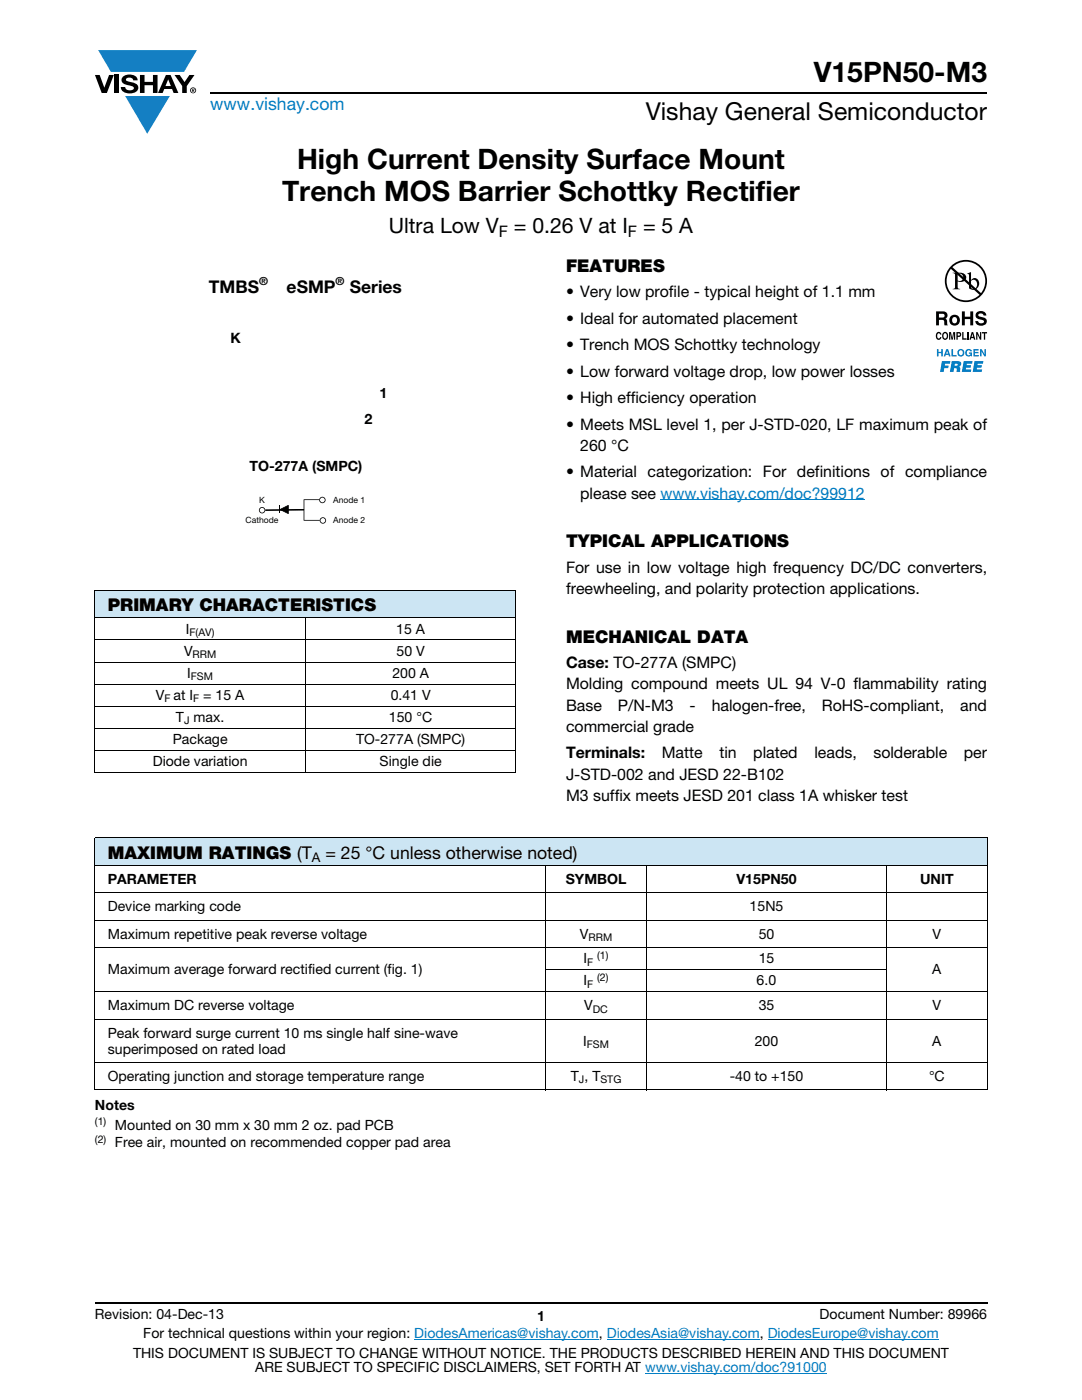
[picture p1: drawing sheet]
<svg xmlns="http://www.w3.org/2000/svg" width="216mm" height="279mm" viewBox="0 0 216 279" stroke-linecap="round" stroke-linejoin="round" font-family="sans-serif">
<defs><g id="words">
<g font-size="5.6">
<text x="162.4" y="16.4">V15PN50-M3</text>
<text x="59.3" y="33.8">High Current Density Surface Mount</text>
<text x="56.3" y="40.1">Trench MOS Barrier Schottky Rectifier</text>
</g>
<text font-size="4.9" x="128.8" y="24">Vishay General Semiconductor</text>
<g font-size="4.2">
<text x="77.6" y="46.5">Ultra Low V</text>
<text x="102.5" y="46.5">= 0.26 V at I</text>
<text x="128.3" y="46.5">= 5 A</text>
</g>
<text font-size="3.5" fill="#007ec4" x="42" y="21.9">www.vishay.com</text>
<g font-size="3.5">
<text x="41.7" y="58.5">TMBS</text>
<text x="57.2" y="58.5">eSMP</text>
<text x="69.8" y="58.5">Series</text>
<text x="112.9" y="54.2">FEATURES</text>
<text x="112.9" y="109.3">TYPICAL APPLICATIONS</text>
<text x="21.5" y="121.9">PRIMARY CHARACTERISTICS</text>
<text x="112.9" y="128.3">MECHANICAL DATA</text>
<text x="21.5" y="171.3">MAXIMUM RATINGS (T</text>
<text x="64.9" y="171.3">= 25 °C unless otherwise noted)</text>
</g>
<g font-size="3.2">
<text x="99.5" y="47.2">F</text>
<text x="125.3" y="47.2">F</text>
<text x="112.9" y="59.3">• Very low profile - typical height of 1.1 mm</text>
<text x="112.9" y="64.6">• Ideal for automated placement</text>
<text x="112.9" y="69.9">• Trench MOS Schottky technology</text>
<text x="112.9" y="75.2">• Low forward voltage drop, low power losses</text>
<text x="112.9" y="80.5">• High efficiency operation</text>
<text x="112.9" y="85.7">• Meets MSL level 1, per J-STD-020, LF maximum peak of</text>
<text x="115.8" y="90">260 °C</text>
<text x="112.9" y="95.3">• Material categorization: For definitions of compliance</text>
<text x="115.8" y="99.5">please see www.vishay.com/doc?99912</text>
<text x="112.9" y="114.3">For use in low voltage high frequency DC/DC converters,</text>
<text x="112.9" y="118.6">freewheeling, and polarity protection applications.</text>
<text x="112.9" y="133.4">Case: TO-277A (SMPC)</text>
<text x="112.9" y="137.6">Molding compound meets UL 94 V-0 flammability rating</text>
<text x="112.9" y="141.8">Base</text>
<text x="123.3" y="141.8">P/N-M3</text>
<text x="137.6" y="141.8">-</text>
<text x="142" y="141.8">halogen-free,</text>
<text x="164" y="141.8">RoHS-compliant,</text>
<text x="191.6" y="141.8">and</text>
<text x="112.9" y="146.1">commercial grade</text>
<text x="112.9" y="151.4">Terminals:</text>
<text x="112.9" y="155.6">J-STD-002 and JESD 22-B102</text>
<text x="132" y="151.4">Matte</text>
<text x="143.5" y="151.4">tin</text>
<text x="150.3" y="151.4">plated</text>
<text x="162.5" y="151.4">leads,</text>
<text x="174.3" y="151.4">solderable</text>
<text x="192.3" y="151.4">per</text>
<text x="112.9" y="159.8">M3 suffix meets JESD 201 class 1A whisker test</text>
</g>
<g font-size="2.9">
<text x="46" y="68.4">K</text>
<text x="75.7" y="79.4">1</text>
<text x="72.7" y="84.6">2</text>
</g>
<g font-size="2.8">
<text x="49.8" y="94">TO-277A (SMPC)</text>
<text x="36.7" y="130.8">V</text>
<text x="37.1" y="126.4">I</text>
<text x="79.1" y="126.4">15 A</text>
<text x="79.1" y="130.8">50 V</text>
<text x="37.4" y="135.2">I</text>
<text x="78.3" y="135.2">200 A</text>
<text x="31.1" y="139.7">V at I</text>
<text x="40.6" y="139.7">= 15 A</text>
<text x="78" y="139.7">0.41 V</text>
<text x="34.5" y="148.5">Package</text>
<text x="35.1" y="144.1">T max.</text>
<text x="71" y="148.5">TO-277A (SMPC)</text>
<text x="77.6" y="144.1">150 °C</text>
<text x="30.5" y="152.9">Diode variation</text>
<text x="75.8" y="152.9">Single die</text>
<text x="21.5" y="176.4">PARAMETER</text>
<text x="112.9" y="176.4">SYMBOL</text>
<text x="146.9" y="176.4">V15PN50</text>
<text x="183.6" y="176.4">UNIT</text>
<text x="21.5" y="181.8">Device marking code</text>
<text x="149.6" y="181.8">15N5</text>
<text x="21.5" y="187.3">Maximum repetitive peak reverse voltage</text>
<text x="115.7" y="187.3">V</text>
<text x="151.4" y="187.3">50</text>
<text x="186.1" y="187.3">V</text>
<text x="21.5" y="194.5">Maximum average forward rectified current (fig. 1)</text>
<text x="116.5" y="192.3">I</text>
<text x="116.5" y="196.7">I</text>
<text x="151" y="196.7">6.0</text>
<text x="151.4" y="192.3">15</text>
<text x="186" y="194.5">A</text>
<text x="21.5" y="201.6">Maximum DC reverse voltage</text>
<text x="116.6" y="201.6">V</text>
<text x="151.4" y="201.6">35</text>
<text x="186.1" y="201.6">V</text>
<text x="21.5" y="207.1">Peak forward surge current 10 ms single half sine-wave</text>
<text x="116.4" y="208.7">I</text>
<text x="150.6" y="208.7">200</text>
<text x="186" y="208.7">A</text>
<text x="21.5" y="215.7">Operating junction and storage temperature range</text>
<text x="21.5" y="210.2">superimposed on rated load</text>
<text x="113.9" y="215.7">T , T</text>
<text x="145.6" y="215.7">-40 to +150</text>
<text x="185.4" y="215.7">°C</text>
<text x="18.9" y="221.5">Notes</text>
<text x="22.9" y="225.4">Mounted on 30 mm x 30 mm 2 oz. pad PCB</text>
<text x="22.9" y="228.9">Free air, mounted on recommended copper pad area</text>
<text x="18.9" y="263.3">Revision: 04-Dec-13</text>
<text x="107.2" y="263.6">1</text>
<text x="163.6" y="263.3">Document Number: 89966</text>
<text x="28.6" y="267.1">For technical questions within your region: DiodesAmericas@vishay.com, DiodesAsia@vishay.com, DiodesEurope@vishay.com</text>
<text x="26.5" y="271">THIS DOCUMENT IS SUBJECT TO CHANGE WITHOUT NOTICE. THE PRODUCTS DESCRIBED HEREIN AND THIS DOCUMENT</text>
<text x="50.9" y="273.8">ARE SUBJECT TO SPECIFIC DISCLAIMERS, SET FORTH AT www.vishay.com/doc?91000</text>
</g>
<text font-size="2.6" x="62.3" y="172">A</text>
<g font-size="2.2">
<text x="51.7" y="56.9">®</text>
<text x="67" y="56.9">®</text>
</g>
<g font-size="2.1">
<text x="37.8" y="126.9">F(AV)</text>
<text x="38.4" y="131.3">RRM</text>
<text x="38.1" y="135.7">FSM</text>
<text x="32.8" y="140.2">F</text>
<text x="38.6" y="140.2">F</text>
<text x="36.7" y="144.6">J</text>
<text x="117.4" y="187.8">RRM</text>
<text x="119.2" y="191.4">(1)</text>
<text x="117.2" y="192.8">F</text>
<text x="117.2" y="197.2">F</text>
<text x="119.2" y="195.8">(2)</text>
<text x="118.3" y="202.1">DC</text>
<text x="117.1" y="209.2">FSM</text>
<text x="115.5" y="216.2">J</text>
<text x="119.8" y="216.2">STG</text>
<text x="18.9" y="224.6">(1)</text>
<text x="18.9" y="228.1">(2)</text>
</g>
<g font-size="1.7">
<text x="51.7" y="100.4">K</text>
<text x="66.5" y="100.4">Anode 1</text>
<text x="49" y="104.4">Cathode</text>
<text x="66.5" y="104.4">Anode 2</text>
</g>
</g></defs>
<g fill="#147fc3">
<path d="M19.6 10h19.7l-2.6 4.3h-1.1h-13.5z"/>
<path d="M25 19.2h8.9l-4.5 7.5z"/>
</g>
<g fill="#000">
<path d="M18.9 15h1l.9 2.5 1-2.5h.9l-1.4 3.6h-1zM22.9 15h.9v3.6h-.9zM24.6 15.3a2.1 2.1 0 0 1 2.8 .3l.1 .4h-.9a.79 .79 0 0 0-.7-.5 .79 .79 0 0 0-.8 .4l.3 .3 1 .2a1.08 1.08 0 0 1 1.2 1 1.08 1.08 0 0 1-1.1 1.2 1.73 1.73 0 0 1-2.4-1.2h.9a.96 .96 0 0 0 .8 .6 .96 .96 0 0 0 .9-.4 1.31 1.31 0 0 0-1.2-.6 1.03 1.03 0 0 1-1.1-.6 1.03 1.03 0 0 1 .2-1.1zM27.9 15h.9v1.3h1.7v-1.3h.9v3.6h-.9v-1.6h-1.7v1.6h-.9zM34.8 15h1.1l.9 1.4 1-1.4h1l-1.5 2.2v1.4h-.9v-1.4z"/>
<path d="M33.6 15.9l.5 1.3h-1.1zM33.1 15l-1.6 3.6h1l.3-.8h1.5l.3 .8h1l-1.6-3.6z"/>
<path d="M38.4 17.8h.2v.2h-.2zM38.3 17.7v.7h.1v-.3l.4 .3-.2-.3 .2-.2-.1-.2z"/>
<path d="M38.1 18a.46 .46 0 0 1 .9 0 .46 .46 0 0 1-.9 0zM37.9 18a.6 .6 0 0 0 1.2 0 .6 .6 0 0 0-1.2 0z"/>
</g>
<path d="M42 18.6h155M18.9 260h178.1" fill="none" stroke="#000" stroke-width=".36"/>
<path d="M131.8 99.7h40.8M82.7 267.3h36.8M121.1 267.3h30.5M128.7 274h36.3M153.2 267.3h34.1" fill="none" stroke="#007ec4" stroke-width=".2"/>
<path d="M18.9 117.8h84.1v5.5h-84.1z" fill="#cce5f3"/>
<path d="M18.9 117.8h84.1M18.9 117.9v36.2M103 117.9v36.2M18.9 123.3h84.1M18.9 127.7h84.1M18.9 132.1h84.1M18.9 136.5h84.1M60.9 123.2v31.1M18.9 140.9h84.1M18.9 145.4h84.1M18.9 149.8h84.1M18.9 154.2h84.1" fill="none" stroke="#000" stroke-width=".2"/>
<path d="M41.7 54h38.5v50.8h-38.5z" fill="#fff"/>
<g fill="#000">
<path d="M55.8 100.8h.1v1.6h-.1zM55.8 101.6l1.8-.8v1.7l-.1 .1-1.7-.8 .1-.2 1.6 .8v-1.4l-1.6 .8zM55.9 101.7l1.6-.8v1.6zM52.9 101.7l7.7-.1v-1.9l3.1-.1v.2h-3v2l-7.7 .1v-.2h7.7v2.1h3.1v.1h-3.2v-2h-7.6z"/>
<path d="M51.8 101.4a.64 .64 0 0 0 .2 1 .64 .64 0 0 0 .9-.4 .64 .64 0 0 0-.6-.8v.1a.48 .48 0 0 1 .5 .7 .48 .48 0 0 1-.8 .2 .48 .48 0 0 1 .1-.8l.2-.1v-.1zM63.9 99.3a.64 .64 0 0 0 .1 1 .64 .64 0 0 0 .9-.4 .64 .64 0 0 0-.6-.8v.2a.48 .48 0 0 1 .5 .6 .48 .48 0 0 1-.8 .3 .48 .48 0 0 1 .1-.8l.2-.1v-.2zM64 103.4a.64 .64 0 0 0 .1 1 .64 .64 0 0 0 .9-.4 .64 .64 0 0 0-.6-.8v.2a.48 .48 0 0 1 .5 .6 .48 .48 0 0 1-.8 .2 .48 .48 0 0 1 .1-.7l.2-.1v-.2z"/>
</g>
<path d="M186.7 51.9h10.3v22.3h-10.3z" fill="#fff"/>
<g fill="#0160ae">
<path d="M187 69.7h.3v.5h.5v-.5h.3v1.4h-.3v-.6h-.5v.6h-.3z"/>
<path d="M189.9 69.7h.3v1.2h.7v.2h-1z"/>
<path d="M192.8 69.9a.68 .68 0 0 1 1.1 .2l-.8-.2a.55 .55 0 0 0-.2 .6 .55 .55 0 0 0 .4 .4l.4-.3h-.4v-.3h.6v.8h-.2v-.2a.71 .71 0 0 1-1 0 .71 .71 0 0 1 .1-1z"/>
<path d="M194.2 69.7h1.1v.2h-.8v.3h.7v.3h-.7v.4h.8v.2h-1.1z"/>
<path d="M195.6 69.7h.3l.5 1 .1-1h.2v1.4h-.3l-.6-1v1h-.2z"/>
<path d="M188 72.1h1.6v.5h-1l-.1 .4h.8l-.1 .5h-.8l-.1 .7h-.7z"/>
<path d="M192.3 72.1h1.8l-.1 .5h-1.1v.3h.9l-.1 .5h-.9l-.1 .3h1.1l-.1 .5h-1.8z"/>
<path d="M194.5 72.1h1.7l-.1 .5h-1l-.1 .3h.9l-.1 .5h-.9v.3h1.1l-.1 .5h-1.8z"/>
<path d="M189 70l-.2 .6h.4zM188.8 69.7h.4l.5 1.4h-.4v-.3h-.6l-.1 .3h-.3z"/>
<path d="M191.3 70.4a.47 .47 0 0 0 .9 0 .47 .47 0 0 0-.9 0zM191 70.4a.75 .75 0 0 1 1.5 0 .75 .75 0 0 1-1.5 0z"/>
<path d="M190.5 72.6v.4l.6-.1-.1-.3zM189.9 72.1l1.8 .1a.63 .63 0 0 1-.4 1l.3 .3v.7h-.7v-.6l-.3-.1h-.2l-.2 .7h-.7z"/>
</g>
<g fill="#000">
<path d="M186.9 66.4l.4-.2 .3 .1 .2 .5-.6-.2a.66 .66 0 0 0 .1 1l.3-.3h.2a.54 .54 0 0 1-.4 .5 .54 .54 0 0 1-.6-.4zM189.4 66.3h.4l.2 1.2 .2-1.2h.4v1.5h-.3v-1.3l-.2 1.3h-.2l-.3-1.3v1.3h-.2zM192 66.3h.3v1.2h.6v.3h-.9zM191.9 62.1h.6v1.1h1.1v-1.1h.6v2.8h-.6v-1.2h-1.1v1.2h-.6zM193 66.3h.3v1.5h-.3zM195 62.3a1.15 1.15 0 0 1 1.8 .7h-.5l-.1-.2a.68 .68 0 0 0-.9-.1v.4l.2 .1a1.29 1.29 0 0 1 1.4 .9 1.17 1.17 0 0 1-1.1 .9 1.17 1.17 0 0 1-1.2-.9h.6v.2a.67 .67 0 0 0 1.1-.1l-.2-.3-.6-.2a.82 .82 0 0 1-.8-.5 .82 .82 0 0 1 .3-.9zM194.8 66.3h.3l.5 1v-1h.2v1.5h-.3l-.5-1.1v1.1h-.2zM195.9 66.3h1.1v.2h-.4v1.3h-.3v-1.3h-.4z"/>
<path d="M190 53.3a3.9 3.9 0 0 1 5.3-.1 3.9 3.9 0 0 1 .4 5.3zM189.7 53.7l5.8 5.1a3.9 3.9 0 0 1-5.4 .1 3.9 3.9 0 0 1-.4-5.2zM188.5 56.1a4.2 4.2 0 0 0 8.5 0 4.2 4.2 0 0 0-8.5 0z"/>
<path d="M191.1 54.7v1.3a.75 .75 0 0 0 1.1-.7 .75 .75 0 0 0-1.1-.6zM190.1 54.4a2.81 2.81 0 0 1 2.5 .4 .97 .97 0 0 1-.1 1.2 .97 .97 0 0 1-1.2 .2h-.2v1v.3l.5 .2h-1.5l.3-.1 .2-.4v-2.3l-.1-.2z"/>
<path d="M193.8 56.1v1.3l.1 .2a.72 .72 0 0 0 .8-.1 .72 .72 0 0 0 .3-.8 .72 .72 0 0 0-.4-.8 .72 .72 0 0 0-.8 .2zM193 54.6l.8-.3v1.6a.89 .89 0 0 1 1.1-.4 .89 .89 0 0 1 .5 1.1 1.23 1.23 0 0 1-.7 1.1 1.23 1.23 0 0 1-1.3-.1l-.1-2.7z"/>
<path d="M187.4 62.6v.8l.9-.1a.39 .39 0 0 0 0-.6zM186.8 62.1h1.4a.79 .79 0 0 1 .8 .5 .79 .79 0 0 1-.1 .9l-.3 .1a.98 .98 0 0 1 .4 1.2l.1 .1h-.6l-.2-1-.9-.1v1.1h-.6z"/>
<path d="M188.4 66.5a.64 .64 0 0 0 .2 1.1l.1-.1a.64 .64 0 0 0-.1-1zM188.2 66.4l.2-.1a.56 .56 0 0 1 .7 .3 .82 .82 0 0 1-.5 1.2h-.2a.89 .89 0 0 1-.2-1.4z"/>
<path d="M190.2 63.3a.63 .63 0 0 0-.2 .8 .63 .63 0 0 0 .7 .4 .63 .63 0 0 0 .3-.8 .63 .63 0 0 0-.8-.4zM189.4 63.9a1.1 1.1 0 0 1 2.2 0 1.1 1.1 0 0 1-2.2 0z"/>
<path d="M191.1 66.5v.5l.4-.1v-.3zM190.8 66.3h.6a.5 .5 0 0 1 .4 .5 .5 .5 0 0 1-.4 .4h-.3v.6h-.3z"/>
<path d="M194 66.6l-.1 .6h.3zM193.9 66.3h.3l.4 1.5h-.3v-.3h-.5l-.1 .3h-.3z"/>
</g>
<path d="M18.9 167.2h178.1v5.5h-178.1z" fill="#cce5f3"/>
<g fill="none" stroke="#000" stroke-width=".2">
<path d="M18.9 167.2h178.1M18.9 172.7h178.1M18.9 178.2h178.1M18.9 167.3v50.1M108.9 172.6v45M128.9 172.6v45M177 172.6v45M197 167.3v50.1M18.9 183.7h178.1M18.9 189.1h178.1M18.9 198h178.1M108.9 193.5h68.1"/>
<path d="M18.9 203.4h178.1M18.9 212.1h178.1M18.9 217.5h178.1"/>
</g>
<use href="#words"/>
</svg>
